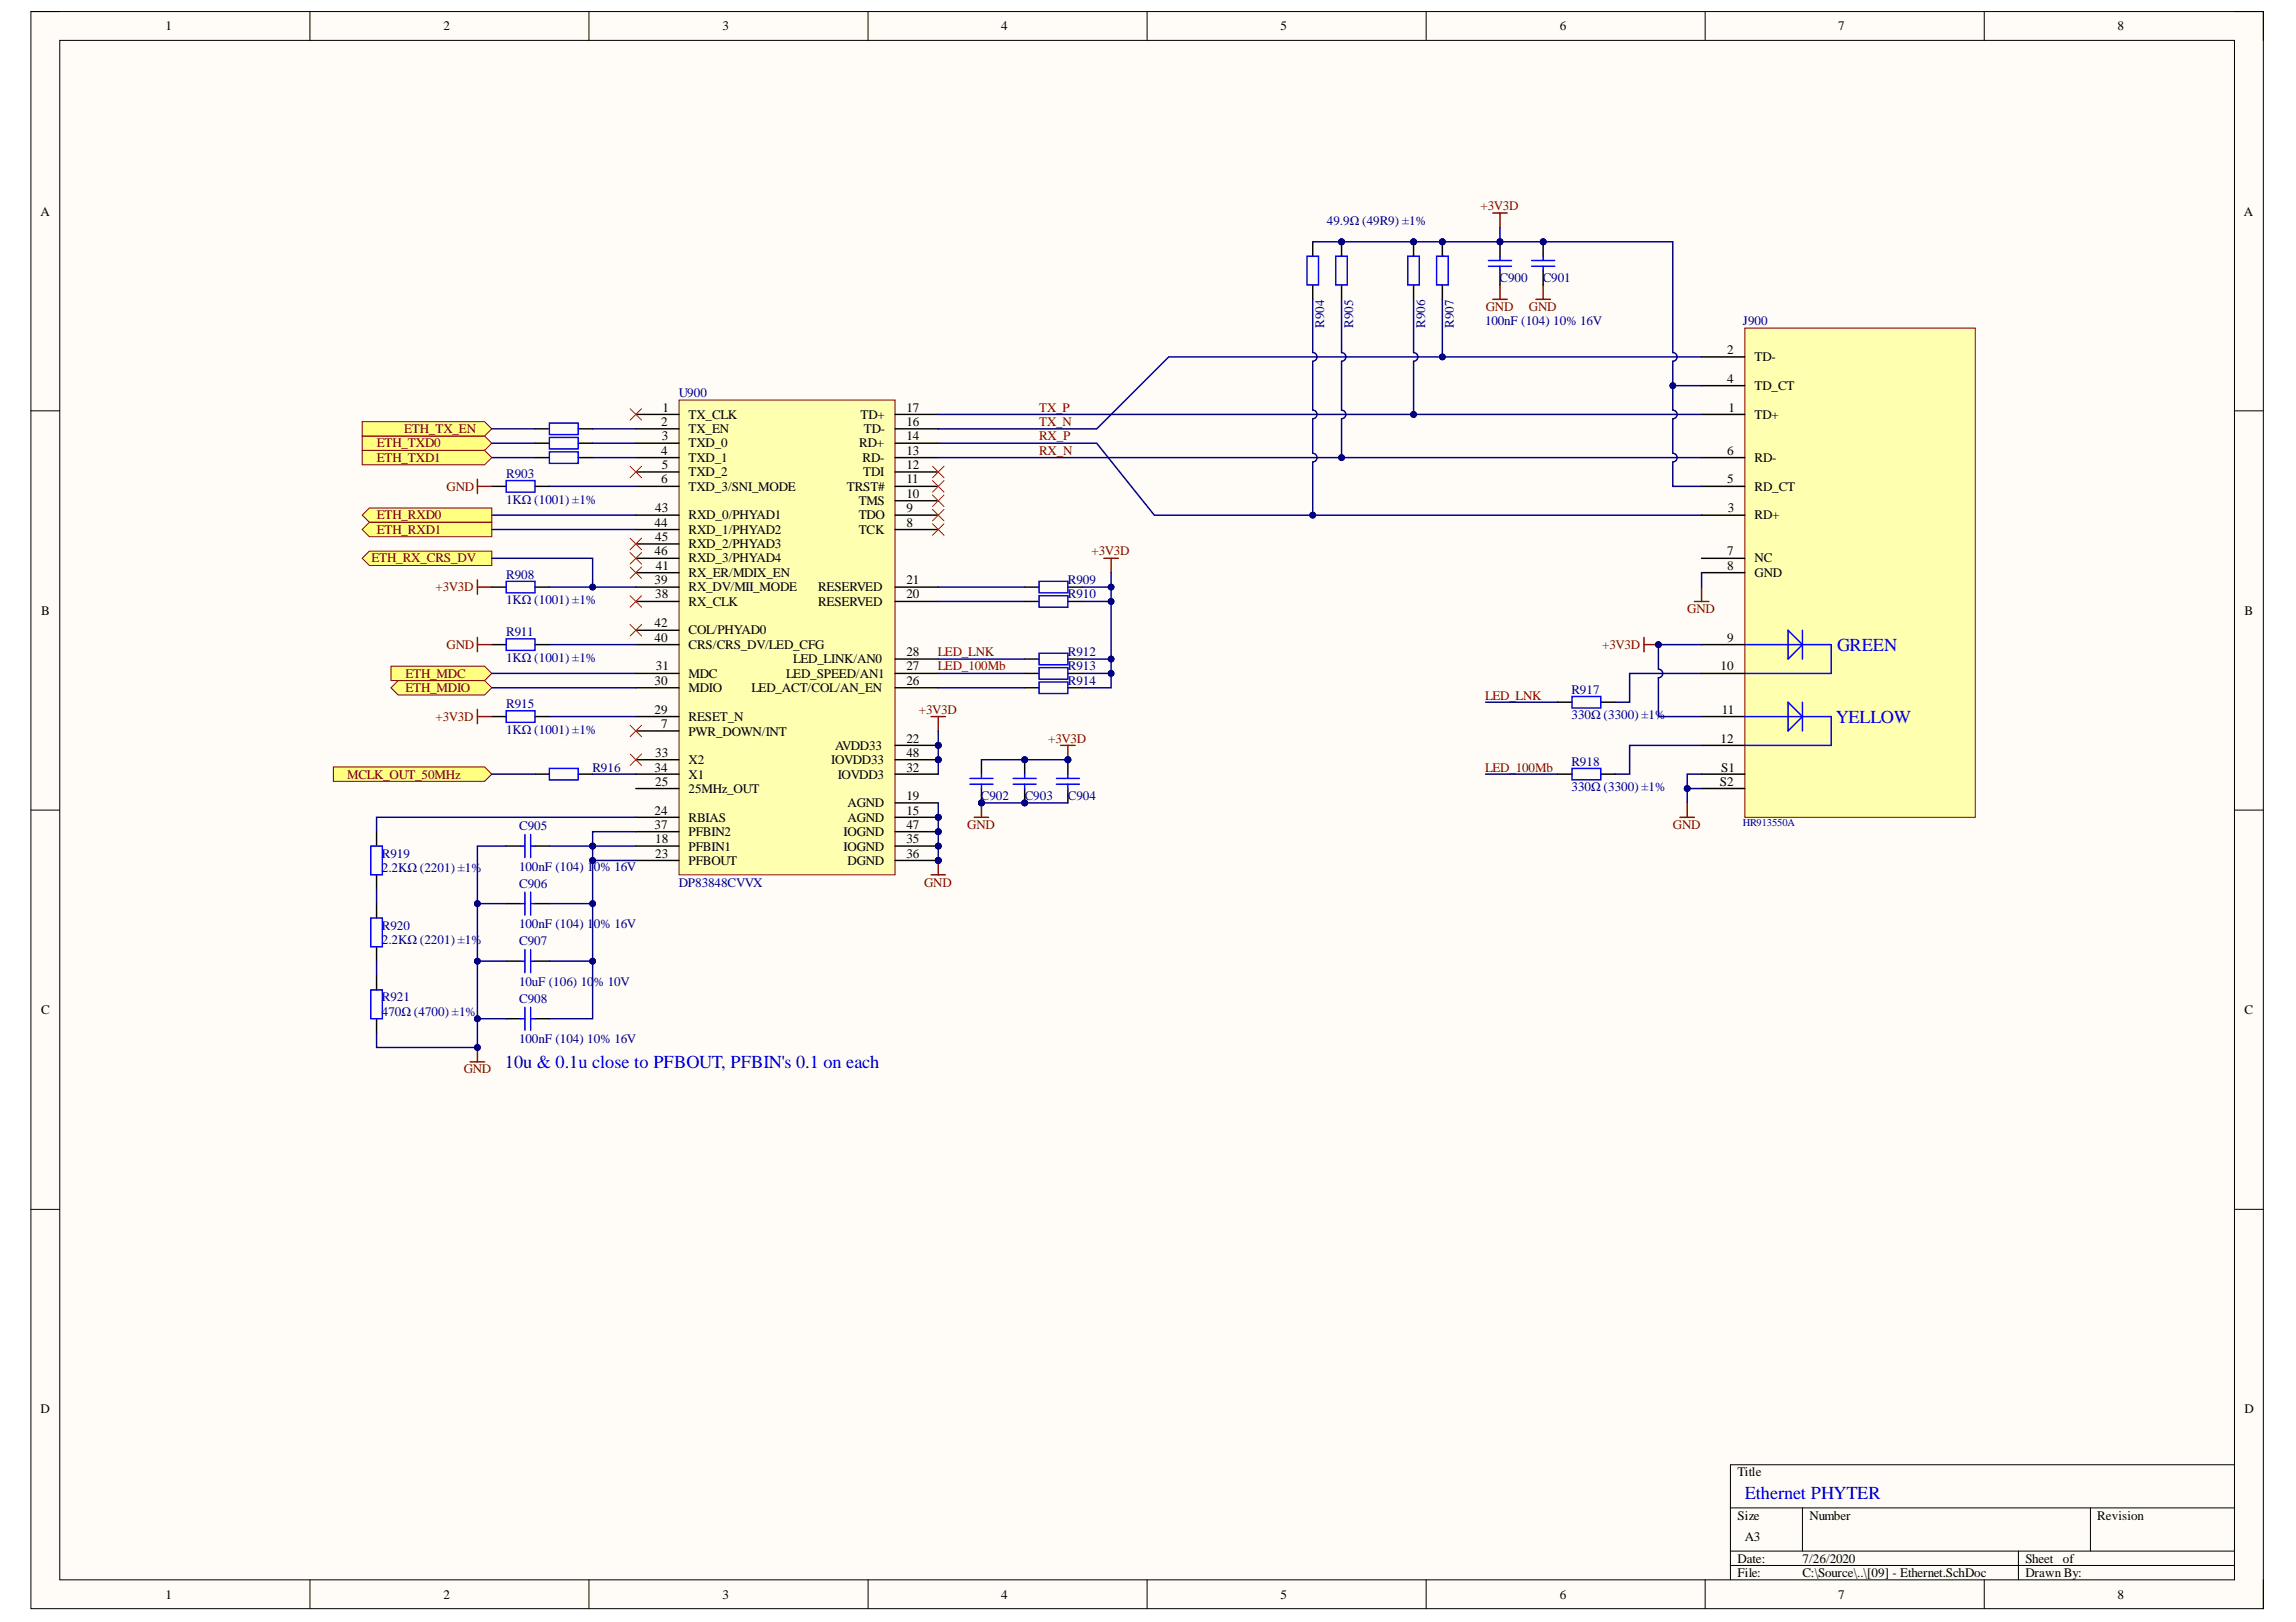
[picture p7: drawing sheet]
<svg xmlns="http://www.w3.org/2000/svg" width="297mm" height="210mm" viewBox="0 0 297 210" stroke-linecap="round" stroke-linejoin="round" font-family="sans-serif">
<defs><g id="words">
<g font-size="2.4" fill="#00f">
<text x="237.7" y="84.2">GREEN</text>
<text x="237.5" y="93.5">YELLOW</text>
<text x="65.3" y="138.2">10u &amp; 0.1u close to PFBOUT, PFBIN's 0.1 on each</text>
<text x="225.7" y="194">Ethernet PHYTER</text>
</g>
<g font-size="1.7">
<text x="21.4" y="3.9">1</text>
<text x="57.4" y="3.9">2</text>
<text x="93.5" y="3.9">3</text>
<text x="129.5" y="3.9">4</text>
<text x="165.7" y="3.9">5</text>
<text x="201.8" y="3.9">6</text>
<text x="237.8" y="3.9">7</text>
<text x="274" y="3.9">8</text>
<text x="5.2" y="27.9">A</text>
<text x="290.3" y="27.9">A</text>
<text x="223.4" y="45.8">2</text>
<text x="227" y="46.7">TD-</text>
<text x="85.7" y="53.3">1</text>
<text x="117.3" y="53.3">17</text>
<text x="223.4" y="49.5">4</text>
<text x="223.6" y="53.3">1</text>
<text x="227" y="50.5">TD_CT</text>
<text x="85.5" y="55.1">2</text>
<text x="85.5" y="58.8">4</text>
<text x="85.6" y="57">3</text>
<text x="89.1" y="54.2">TX_CLK</text>
<text x="89.1" y="56">TX_EN</text>
<text x="89.1" y="57.9">TXD_0</text>
<text x="89.1" y="59.8">TXD_1</text>
<text x="111.2" y="57.9">RD+</text>
<text x="111.3" y="54.2">TD+</text>
<text x="111.6" y="59.8">RD-</text>
<text x="111.8" y="56">TD-</text>
<text x="117.3" y="58.8">13</text>
<text x="117.3" y="57">14</text>
<text x="117.3" y="55.1">16</text>
<text x="223.4" y="58.8">6</text>
<text x="227" y="54.2">TD+</text>
<text x="227" y="59.8">RD-</text>
<text x="85.5" y="62.6">6</text>
<text x="85.6" y="60.7">5</text>
<text x="89.1" y="61.6">TXD_2</text>
<text x="89.1" y="63.5">TXD_3/SNI_MODE</text>
<text x="109.6" y="63.5">TRST#</text>
<text x="111.1" y="65.3">TMS</text>
<text x="111.7" y="61.6">TDI</text>
<text x="117.3" y="64.4">10</text>
<text x="117.3" y="62.6">11</text>
<text x="117.3" y="60.7">12</text>
<text x="223.4" y="62.6">5</text>
<text x="227" y="63.5">RD_CT</text>
<text x="84.7" y="68.1">44</text>
<text x="84.7" y="71.9">46</text>
<text x="84.8" y="66.3">43</text>
<text x="84.8" y="70">45</text>
<text x="89.1" y="67.2">RXD_0/PHYAD1</text>
<text x="89.1" y="69.1">RXD_1/PHYAD2</text>
<text x="89.1" y="70.9">RXD_2/PHYAD3</text>
<text x="111.1" y="69.1">TCK</text>
<text x="111.1" y="67.2">TDO</text>
<text x="117.3" y="68.1">8</text>
<text x="117.3" y="66.3">9</text>
<text x="223.4" y="71.9">7</text>
<text x="223.5" y="66.3">3</text>
<text x="227" y="67.2">RD+</text>
<text x="84.7" y="75.6">39</text>
<text x="84.8" y="77.4">38</text>
<text x="84.9" y="73.7">41</text>
<text x="89.1" y="76.5">RX_DV/MII_MODE</text>
<text x="89.1" y="74.6">RX_ER/MDIX_EN</text>
<text x="89.1" y="72.8">RXD_3/PHYAD4</text>
<text x="105.8" y="76.5">RESERVED</text>
<text x="117.3" y="77.4">20</text>
<text x="117.3" y="75.6">21</text>
<text x="223.4" y="73.7">8</text>
<text x="227" y="72.8">NC</text>
<text x="227" y="74.6">GND</text>
<text x="5.3" y="79.6">B</text>
<text x="84.7" y="83">40</text>
<text x="84.7" y="81.2">42</text>
<text x="89.1" y="78.4">RX_CLK</text>
<text x="89.1" y="83.9">CRS/CRS_DV/LED_CFG</text>
<text x="89.1" y="82.1">COL/PHYAD0</text>
<text x="105.8" y="78.4">RESERVED</text>
<text x="223.4" y="83">9</text>
<text x="290.4" y="79.6">B</text>
<text x="84.7" y="88.7">30</text>
<text x="84.9" y="86.7">31</text>
<text x="89.1" y="89.6">MDIO</text>
<text x="89.1" y="87.8">MDC</text>
<text x="97.2" y="89.6">LED_ACT/COL/AN_EN</text>
<text x="101.7" y="87.8">LED_SPEED/AN1</text>
<text x="102.6" y="85.8">LED_LINK/AN0</text>
<text x="117.3" y="88.7">26</text>
<text x="117.3" y="86.7">27</text>
<text x="117.3" y="84.9">28</text>
<text x="222.6" y="86.7">10</text>
<text x="84.7" y="92.4">29</text>
<text x="85.5" y="94.3">7</text>
<text x="89.1" y="95.2">PWR_DOWN/INT</text>
<text x="89.1" y="93.3">RESET_N</text>
<text x="222.8" y="92.4">11</text>
<text x="84.7" y="99.8">34</text>
<text x="84.8" y="101.7">25</text>
<text x="84.8" y="98">33</text>
<text x="89.1" y="98.9">X2</text>
<text x="89.1" y="100.8">X1</text>
<text x="107.5" y="98.9">IOVDD33</text>
<text x="108" y="97.1">AVDD33</text>
<text x="108.4" y="100.8">IOVDD3</text>
<text x="117.3" y="96.1">22</text>
<text x="117.3" y="99.8">32</text>
<text x="117.3" y="98">48</text>
<text x="222.5" y="101.7">S2</text>
<text x="222.6" y="96.1">12</text>
<text x="222.7" y="99.8">S1</text>
<text x="84.7" y="105.4">24</text>
<text x="84.7" y="107.3">37</text>
<text x="89.1" y="106.4">RBIAS</text>
<text x="89.1" y="102.6">25MHz_OUT</text>
<text x="109.7" y="106.4">AGND</text>
<text x="109.7" y="104.5">AGND</text>
<text x="117.3" y="105.4">15</text>
<text x="117.3" y="103.6">19</text>
<text x="117.3" y="107.3">47</text>
<text x="84.8" y="109.1">18</text>
<text x="84.8" y="111">23</text>
<text x="89.1" y="110.1">PFBIN1</text>
<text x="89.1" y="111.9">PFBOUT</text>
<text x="89.1" y="108.2">PFBIN2</text>
<text x="109.1" y="110.1">IOGND</text>
<text x="109.1" y="108.2">IOGND</text>
<text x="109.7" y="111.9">DGND</text>
<text x="117.3" y="109.1">35</text>
<text x="117.3" y="111">36</text>
<text x="5.3" y="131.2">C</text>
<text x="290.4" y="131.2">C</text>
<text x="5.2" y="182.9">D</text>
<text x="290.4" y="182.9">D</text>
<text x="224.8" y="191.1">Title</text>
<text x="224.8" y="196.6">Size</text>
<text x="234.1" y="196.6">Number</text>
<text x="271.3" y="196.6">Revision</text>
<text x="224.8" y="202.2">Date:</text>
<text x="225.7" y="199.4">A3</text>
<text x="233.2" y="202.2">7/26/2020</text>
<text x="262" y="202.2">Sheet</text>
<text x="266.9" y="202.2">of</text>
<text x="21.4" y="206.9">1</text>
<text x="57.4" y="206.9">2</text>
<text x="93.5" y="206.9">3</text>
<text x="129.5" y="206.9">4</text>
<text x="165.7" y="206.9">5</text>
<text x="201.8" y="206.9">6</text>
<text x="224.8" y="204.1">File:</text>
<text x="233.2" y="204.1">C:\Source\..\[09] - Ethernet.SchDoc</text>
<text x="237.8" y="206.9">7</text>
<text x="262" y="204.1">Drawn By:</text>
<text x="274" y="206.9">8</text>
</g>
<g font-size="1.7" fill="#000080">
<text x="171.7" y="29.1">49.9Ω (49R9) ±1%</text>
<text x="194" y="36.5">C900</text>
<text x="199.6" y="36.5">C901</text>
<text x="171.3" y="42.4" transform="rotate(-90 171.3 42.4)">R904</text>
<text x="175.1" y="42.4" transform="rotate(-90 175.1 42.4)">R905</text>
<text x="184.4" y="42.4" transform="rotate(-90 184.4 42.4)">R906</text>
<text x="188.1" y="42.4" transform="rotate(-90 188.1 42.4)">R907</text>
<text x="192.1" y="42.1">100nF (104) 10% 16V</text>
<text x="225.5" y="42.1">J900</text>
<text x="87.8" y="51.4">U900</text>
<text x="65.5" y="61.8">R903</text>
<text x="65.5" y="65.2">1KΩ (1001) ±1%</text>
<text x="65.5" y="74.9">R908</text>
<text x="138.2" y="75.6">R909</text>
<text x="138.2" y="77.4">R910</text>
<text x="65.5" y="78.2">1KΩ (1001) ±1%</text>
<text x="65.5" y="82.3">R911</text>
<text x="65.5" y="85.6">1KΩ (1001) ±1%</text>
<text x="138.2" y="84.9">R912</text>
<text x="138.2" y="86.7">R913</text>
<text x="138.2" y="88.7">R914</text>
<text x="203.3" y="89.8">R917</text>
<text x="65.5" y="91.6">R915</text>
<text x="65.5" y="94.9">1KΩ (1001) ±1%</text>
<text x="203.3" y="93.1">330Ω (3300) ±1%</text>
<text x="76.7" y="99.8">R916</text>
<text x="203.3" y="99.1">R918</text>
<text x="67.2" y="107.5">C905</text>
<text x="126.9" y="103.6">C902</text>
<text x="132.6" y="103.6">C903</text>
<text x="138.2" y="103.6">C904</text>
<text x="203.3" y="102.4">330Ω (3300) ±1%</text>
<text x="49.4" y="111">R919</text>
<text x="49.4" y="112.9">2.2KΩ (2201) ±1%</text>
<text x="67.2" y="112.7">100nF (104) 10% 16V</text>
<text x="67.2" y="114.9">C906</text>
<text x="87.8" y="114.7">DP83848CVVX</text>
<text x="49.4" y="120.3">R920</text>
<text x="49.4" y="122.2">2.2KΩ (2201) ±1%</text>
<text x="67.2" y="122.3">C907</text>
<text x="67.2" y="120.1">100nF (104) 10% 16V</text>
<text x="49.4" y="129.6">R921</text>
<text x="49.4" y="131.5">470Ω (4700) ±1%</text>
<text x="67.2" y="127.6">10uF (106) 10% 10V</text>
<text x="67.2" y="129.8">C908</text>
<text x="67.2" y="135">100nF (104) 10% 16V</text>
</g>
<g font-size="1.7" fill="#800000">
<text x="191.5" y="27.2">+3V3D</text>
<text x="192.2" y="40.2">GND</text>
<text x="197.8" y="40.2">GND</text>
<text x="134.4" y="53.3">TX_P</text>
<text x="48.7" y="57.9">ETH_TXD0</text>
<text x="48.7" y="59.8">ETH_TXD1</text>
<text x="52.3" y="56">ETH_TX_EN</text>
<text x="134.4" y="55.1">TX_N</text>
<text x="134.4" y="58.8">RX_N</text>
<text x="134.4" y="57">RX_P</text>
<text x="57.8" y="63.5">GND</text>
<text x="48.7" y="67.2">ETH_RXD0</text>
<text x="48.7" y="69.1">ETH_RXD1</text>
<text x="141.2" y="71.9">+3V3D</text>
<text x="48.1" y="72.8">ETH_RX_CRS_DV</text>
<text x="56.3" y="76.5">+3V3D</text>
<text x="57.8" y="83.9">GND</text>
<text x="207.3" y="83.9">+3V3D</text>
<text x="218.3" y="79.3">GND</text>
<text x="52.5" y="87.8">ETH_MDC</text>
<text x="52.5" y="89.6">ETH_MDIO</text>
<text x="121.3" y="84.9">LED_LNK</text>
<text x="121.3" y="86.7">LED_100Mb</text>
<text x="56.3" y="93.3">+3V3D</text>
<text x="118.9" y="92.4">+3V3D</text>
<text x="192.1" y="90.5">LED_LNK</text>
<text x="44.9" y="100.8">MCLK_OUT_50MHz</text>
<text x="135.6" y="96.1">+3V3D</text>
<text x="192.1" y="99.8">LED_100Mb</text>
<text x="125.1" y="107.3">GND</text>
<text x="216.4" y="107.3">GND</text>
<text x="119.5" y="114.7">GND</text>
<text x="60" y="138.9">GND</text>
</g>
<text font-size="1.4" fill="#000080" x="225.5" y="106.9">HR913550A</text>
</g></defs>
<path d="M4 1.5h288.8v206.7h-288.8z" fill-rule="evenodd" fill="#fffcf8"/>
<path d="M4 1.5h288.8v206.7h-288.8z" fill="none" stroke="#000" stroke-width=".13"/>
<path d="M7.7 5.2h281.4v199.2h-281.4z" fill-rule="evenodd" fill="#fffcf8"/>
<g fill="none" stroke="#000" stroke-width=".13">
<path d="M4 1.5h3.7M7.7 5.2h281.4v199.2h-281.4zM40.1 1.5v3.7M76.2 1.5v3.7M112.3 1.5v3.7M148.4 1.5v3.7M184.5 1.5v3.7M220.6 1.5v3.7M256.7 1.5v3.7M289.1 1.5h3.7v3.7M4 53.2h3.7M289.1 53.2h3.7"/>
<path d="M4 104.8h3.7M289.1 104.8h3.7M4 156.5h3.7M289.1 156.5h3.7M223.9 195.1h65.2M233.2 195.1v5.6M270.4 195.1v5.6M289.1 189.6h-65.2v14.8M40.1 204.4v3.8M76.2 204.4v3.8M112.3 204.4v3.8M148.4 204.4v3.8"/>
<path d="M184.5 204.4v3.8M220.6 204.4v3.8M223.9 200.7h65.2M223.9 202.6h65.2M256.7 204.4v3.8M261.1 200.7v3.7M292.8 204.4v3.8"/>
</g>
<path d="M225.7 42.5h29.8v63.3h-29.8z" fill-rule="evenodd" fill="#ffffb0"/>
<path d="M225.7 42.5h29.8v63.3h-29.8z" fill="none" stroke="#800000" stroke-width=".13"/>
<g fill="none" stroke="#000" stroke-width=".19">
<path d="M220.1 53.6h5.6M220.1 46.2h5.6M220.1 49.9h5.6M220.1 59.2h5.6M220.1 66.7h5.6M220.1 62.9h5.6M220.1 72.3h5.6M220.1 74.1h5.6M201.5 90.9h1.9M207.1 90.9h1.9M220.1 83.4h5.6M220.1 87.2h5.6"/>
<path d="M220.1 92.7h5.6M220.1 96.5h5.6M201.5 100.2h1.9M207.1 100.2h1.9M220.1 100.2h5.6M220.1 102h5.6"/>
</g>
<path d="M203.4 99.4h3.7v1.5h-3.7zM203.4 90.1h3.7v1.5h-3.7zM225.7 83.4h11.2v3.8h-11.2M225.7 92.7h11.2v3.8h-11.2M231.3 81.6l1.9 1.8-1.9 1.9zM231.3 90.9l1.9 1.8-1.9 1.9zM233.2 81.6v3.7M233.2 90.9v3.7" fill="none" stroke="#00f" stroke-width=".19"/>
<path d="M198.7 38.7h1.9M199.6 36.9v1.8M212.7 82.5v1.9M212.7 83.4h1.9" fill="none" stroke="#800000" stroke-width=".19"/>
<circle cx="214.6" cy="83.4" r=".37" fill="#000080"/>
<circle cx="214.6" cy="83.4" r=".37" fill="none" stroke="#000080" stroke-width=".13"/>
<path d="M219.2 77.8h1.9M220.1 76v1.8M217.3 105.8h1.9M218.3 103.9v1.9" fill="none" stroke="#800000" stroke-width=".19"/>
<circle cx="199.6" cy="31.3" r=".37" fill="#000080"/>
<circle cx="199.6" cy="31.3" r=".37" fill="none" stroke="#000080" stroke-width=".13"/>
<path d="M199.6 31.3v1.8M199.6 35v1.9" fill="none" stroke="#000" stroke-width=".19"/>
<circle cx="199.6" cy="31.3" r=".37" fill="#000080"/>
<circle cx="199.6" cy="31.3" r=".37" fill="none" stroke="#000080" stroke-width=".13"/>
<path d="M198.2 33.7h2.9M198.2 34.5h2.9M199.6 33.1v.6M199.6 34.5v.5" fill="none" stroke="#00f" stroke-width=".19"/>
<path d="M193.1 38.7h1.9M193.1 27.6h1.9M194.1 27.6v1.8M194.1 36.9v1.8" fill="none" stroke="#800000" stroke-width=".19"/>
<circle cx="194.1" cy="31.3" r=".37" fill="#000080"/>
<circle cx="194.1" cy="31.3" r=".37" fill="none" stroke="#000080" stroke-width=".13"/>
<path d="M194.1 31.3v1.8M194.1 35v1.9" fill="none" stroke="#000" stroke-width=".19"/>
<circle cx="194.1" cy="31.3" r=".37" fill="#000080"/>
<circle cx="194.1" cy="31.3" r=".37" fill="none" stroke="#000080" stroke-width=".13"/>
<path d="M192.6 33.7h2.9M192.6 34.5h2.9M194.1 33.1v.6M194.1 34.5v.5" fill="none" stroke="#00f" stroke-width=".19"/>
<circle cx="186.6" cy="31.3" r=".37" fill="#000080"/>
<circle cx="186.6" cy="31.3" r=".37" fill="none" stroke="#000080" stroke-width=".13"/>
<path d="M186.6 31.3v1.8" fill="none" stroke="#000" stroke-width=".19"/>
<circle cx="186.6" cy="31.3" r=".37" fill="#000080"/>
<circle cx="186.6" cy="31.3" r=".37" fill="none" stroke="#000080" stroke-width=".13"/>
<path d="M186.6 36.9v1.8" fill="none" stroke="#000" stroke-width=".19"/>
<path d="M185.9 33.1h1.5v3.8h-1.5z" fill="none" stroke="#00f" stroke-width=".19"/>
<circle cx="182.9" cy="31.3" r=".37" fill="#000080"/>
<circle cx="182.9" cy="31.3" r=".37" fill="none" stroke="#000080" stroke-width=".13"/>
<path d="M182.9 31.3v1.8" fill="none" stroke="#000" stroke-width=".19"/>
<circle cx="182.9" cy="31.3" r=".37" fill="#000080"/>
<circle cx="182.9" cy="31.3" r=".37" fill="none" stroke="#000080" stroke-width=".13"/>
<path d="M182.9 36.9v1.8" fill="none" stroke="#000" stroke-width=".19"/>
<path d="M182.1 33.1h1.5v3.8h-1.5z" fill="none" stroke="#00f" stroke-width=".19"/>
<circle cx="173.6" cy="31.3" r=".37" fill="#000080"/>
<circle cx="173.6" cy="31.3" r=".37" fill="none" stroke="#000080" stroke-width=".13"/>
<path d="M173.6 31.3v1.8" fill="none" stroke="#000" stroke-width=".19"/>
<circle cx="173.6" cy="31.3" r=".37" fill="#000080"/>
<circle cx="173.6" cy="31.3" r=".37" fill="none" stroke="#000080" stroke-width=".13"/>
<path d="M169.8 31.3v1.9M169.8 36.9v1.8M173.6 36.9v1.8" fill="none" stroke="#000" stroke-width=".19"/>
<path d="M169.1 33.2h1.5v3.7h-1.5zM172.8 33.1h1.5v3.8h-1.5z" fill="none" stroke="#00f" stroke-width=".19"/>
<circle cx="121.4" cy="105.8" r=".37" fill="#000080"/>
<circle cx="121.4" cy="105.8" r=".37" fill="none" stroke="#000080" stroke-width=".13"/>
<circle cx="121.4" cy="96.5" r=".37" fill="#000080"/>
<circle cx="121.4" cy="96.5" r=".37" fill="none" stroke="#000080" stroke-width=".13"/>
<circle cx="121.4" cy="109.5" r=".37" fill="#000080"/>
<circle cx="121.4" cy="109.5" r=".37" fill="none" stroke="#000080" stroke-width=".13"/>
<circle cx="121.4" cy="111.4" r=".37" fill="#000080"/>
<circle cx="121.4" cy="111.4" r=".37" fill="none" stroke="#000080" stroke-width=".13"/>
<circle cx="121.4" cy="107.6" r=".37" fill="#000080"/>
<circle cx="121.4" cy="107.6" r=".37" fill="none" stroke="#000080" stroke-width=".13"/>
<circle cx="121.4" cy="98.3" r=".37" fill="#000080"/>
<circle cx="121.4" cy="98.3" r=".37" fill="none" stroke="#000080" stroke-width=".13"/>
<path d="M87.8 51.8h28v61.4h-28z" fill-rule="evenodd" fill="#ffffb0"/>
<path d="M87.8 51.8h28v61.4h-28z" fill="none" stroke="#800000" stroke-width=".13"/>
<g fill="none" stroke="#000" stroke-width=".19">
<path d="M82.3 53.6h5.5M82.3 55.5h5.5M82.3 57.4h5.5M82.3 59.2h5.5M115.8 57.4h5.6M115.8 59.2h5.6M82.3 61.1h5.5M82.3 62.9h5.5M115.8 61.1h5.6M115.8 62.9h5.6M115.8 68.5h5.6M115.8 66.7h5.6"/>
<path d="M115.8 64.8h5.6M82.3 94.6h5.5M115.8 105.8h5.6"/>
</g>
<circle cx="121.4" cy="105.8" r=".37" fill="#000080"/>
<circle cx="121.4" cy="105.8" r=".37" fill="none" stroke="#000080" stroke-width=".13"/>
<path d="M115.8 55.5h5.6M115.8 53.6h5.6M115.8 77.8h5.6M115.8 76h5.6M115.8 96.5h5.6M82.3 109.5h5.5M115.8 103.9h5.6" fill="none" stroke="#000" stroke-width=".19"/>
<circle cx="121.4" cy="96.5" r=".37" fill="#000080"/>
<circle cx="121.4" cy="96.5" r=".37" fill="none" stroke="#000080" stroke-width=".13"/>
<g fill="none" stroke="#000" stroke-width=".19">
<path d="M82.3 89h5.5M82.3 87.1h5.5M82.3 92.7h5.5M82.3 98.3h5.5M115.8 89h5.6M115.8 87.1h5.6M115.8 85.3h5.6M82.3 111.4h5.5M82.3 105.8h5.5M82.3 102h5.5M82.3 100.2h5.5M115.8 100.2h5.6"/>
<path d="M115.8 109.5h5.6"/>
</g>
<circle cx="121.4" cy="109.5" r=".37" fill="#000080"/>
<circle cx="121.4" cy="109.5" r=".37" fill="none" stroke="#000080" stroke-width=".13"/>
<path d="M115.8 111.4h5.6" fill="none" stroke="#000" stroke-width=".19"/>
<circle cx="121.4" cy="111.4" r=".37" fill="#000080"/>
<circle cx="121.4" cy="111.4" r=".37" fill="none" stroke="#000080" stroke-width=".13"/>
<path d="M82.3 77.8h5.5M82.3 76h5.5M82.3 74.1h5.5M82.3 66.7h5.5M82.3 68.5h5.5M82.3 70.4h5.5M82.3 72.3h5.5M82.3 83.4h5.5M82.3 81.6h5.5M82.3 107.6h5.5M115.8 107.6h5.6" fill="none" stroke="#000" stroke-width=".19"/>
<circle cx="121.4" cy="107.6" r=".37" fill="#000080"/>
<circle cx="121.4" cy="107.6" r=".37" fill="none" stroke="#000080" stroke-width=".13"/>
<path d="M115.8 98.3h5.6" fill="none" stroke="#000" stroke-width=".19"/>
<circle cx="121.4" cy="98.3" r=".37" fill="#000080"/>
<circle cx="121.4" cy="98.3" r=".37" fill="none" stroke="#000080" stroke-width=".13"/>
<path d="M81.5 97.6l1.5 1.5M83 97.6l-1.5 1.5" fill="none" stroke="#f00" stroke-width=".13"/>
<path d="M65.5 116.9h1.9M65.5 109.5h1.9M69.2 116.9h1.9M69.2 109.5h1.9M65.5 124.4h1.9M65.5 131.8h1.9M69.2 124.4h1.9M69.2 131.8h1.9" fill="none" stroke="#000" stroke-width=".19"/>
<g fill="none" stroke="#00f" stroke-width=".19">
<path d="M67.4 116.9h.5M67.4 109.5h.5M67.9 108v3M67.9 115.4v3M68.7 108v3M68.7 115.4v3M68.7 116.9h.5M68.7 109.5h.5M67.4 124.4h.5M67.4 131.8h.5M67.9 122.9v3M67.9 130.3v3"/>
<path d="M68.7 122.9v3M68.7 130.3v3M68.7 124.4h.5M68.7 131.8h.5"/>
</g>
<path d="M60.8 137.4h1.9M61.8 135.6v1.8" fill="none" stroke="#800000" stroke-width=".19"/>
<circle cx="61.8" cy="135.6" r=".37" fill="#000080"/>
<circle cx="61.8" cy="135.6" r=".37" fill="none" stroke="#000080" stroke-width=".13"/>
<path d="M81.5 93.9l1.5 1.4M83 93.9l-1.5 1.4" fill="none" stroke="#f00" stroke-width=".13"/>
<path d="M63.6 92.7h1.9M69.2 92.7h1.9" fill="none" stroke="#000" stroke-width=".19"/>
<path d="M65.5 92h3.7v1.5h-3.7z" fill="none" stroke="#00f" stroke-width=".19"/>
<path d="M61.8 91.8v1.9M61.8 92.7h1.8" fill="none" stroke="#800000" stroke-width=".19"/>
<path d="M50.6 86.2h12.1l.9 .9-.9 1h-12.1z" fill-rule="evenodd" fill="#ffff80"/>
<path d="M50.6 86.2h12.1l.9 .9-.9 1h-12.1z" fill="none" stroke="#800000" stroke-width=".13"/>
<path d="M50.6 89l.9-.9h11.2l.9 .9-.9 .9h-11.2z" fill-rule="evenodd" fill="#ffff80"/>
<path d="M50.6 89l.9-.9h11.2l.9 .9-.9 .9h-11.2z" fill="none" stroke="#800000" stroke-width=".13"/>
<path d="M81.5 77.1l1.5 1.5M83 77.1l-1.5 1.5" fill="none" stroke="#f00" stroke-width=".13"/>
<path d="M46.9 56.4h15.8l.9 1-.9 .9h-15.8z" fill-rule="evenodd" fill="#ffff80"/>
<path d="M46.9 56.4h15.8l.9 1-.9 .9h-15.8z" fill="none" stroke="#800000" stroke-width=".13"/>
<path d="M46.9 58.3h15.8l.9 .9-.9 .9h-15.8z" fill-rule="evenodd" fill="#ffff80"/>
<path d="M46.9 58.3h15.8l.9 .9-.9 .9h-15.8z" fill="none" stroke="#800000" stroke-width=".13"/>
<path d="M46.9 66.7l.9-1h15.8v1.9h-15.8z" fill-rule="evenodd" fill="#ffff80"/>
<path d="M46.9 66.7l.9-1h15.8v1.9h-15.8z" fill="none" stroke="#800000" stroke-width=".13"/>
<path d="M46.9 68.5l.9-.9h15.8v1.9h-15.8z" fill-rule="evenodd" fill="#ffff80"/>
<path d="M46.9 68.5l.9-.9h15.8v1.9h-15.8z" fill="none" stroke="#800000" stroke-width=".13"/>
<path d="M46.9 54.6h15.8l.9 .9-.9 .9h-15.8z" fill-rule="evenodd" fill="#ffff80"/>
<path d="M46.9 54.6h15.8l.9 .9-.9 .9h-15.8z" fill="none" stroke="#800000" stroke-width=".13"/>
<path d="M81.5 60.3l1.5 1.5M81.5 69.6l1.5 1.5M81.5 71.5l1.5 1.5M81.5 73.4l1.5 1.5M83 60.3l-1.5 1.5M83 69.6l-1.5 1.5M83 71.5l-1.5 1.5M83 73.4l-1.5 1.5" fill="none" stroke="#f00" stroke-width=".13"/>
<path d="M46.9 72.3l.9-1h15.8v1.9h-15.8z" fill-rule="evenodd" fill="#ffff80"/>
<path d="M46.9 72.3l.9-1h15.8v1.9h-15.8z" fill="none" stroke="#800000" stroke-width=".13"/>
<path d="M61.8 62v1.9M61.8 75v1.9M61.8 76h1.8M61.8 62.9h1.8M142.8 72.3h1.9M143.7 72.3v1.8M61.8 82.5v1.9M61.8 83.4h1.8M120.5 92.7h1.8M121.4 92.7v1.9M120.5 113.2h1.8M121.4 111.4v1.8" fill="none" stroke="#800000" stroke-width=".19"/>
<g fill="none" stroke="#000" stroke-width=".19">
<path d="M69.2 57.4h1.9M69.2 59.2h1.9M69.2 55.5h1.9M74.8 57.4h1.9M74.8 59.2h1.9M74.8 55.5h1.9M63.6 76h1.9M63.6 62.9h1.9M69.2 76h1.9M69.2 62.9h1.9M63.6 83.4h1.9M69.2 83.4h1.9"/>
<path d="M132.6 85.3h1.8M132.6 87.1h1.8M132.6 89h1.8M138.2 85.3h1.8M138.2 87.1h1.8M138.2 89h1.8M69.2 100.2h1.9M74.8 100.2h1.9"/>
</g>
<path d="M71.1 56.6h3.7v1.5h-3.7zM71.1 58.5h3.7v1.5h-3.7zM71.1 54.7h3.7v1.5h-3.7zM65.5 75.2h3.7v1.5h-3.7zM65.5 62.2h3.7v1.5h-3.7zM65.5 82.7h3.7v1.5h-3.7zM71.1 99.4h3.7v1.5h-3.7zM134.4 84.5h3.8v1.5h-3.8zM134.4 86.4h3.8v1.5h-3.8zM134.4 88.3h3.8v1.5h-3.8z" fill="none" stroke="#00f" stroke-width=".19"/>
<path d="M81.5 52.9l1.5 1.5M83 52.9l-1.5 1.5M81.5 80.8l1.5 1.5M83 80.8l-1.5 1.5" fill="none" stroke="#f00" stroke-width=".13"/>
<circle cx="121.4" cy="111.4" r=".37" fill="#000080"/>
<circle cx="121.4" cy="111.4" r=".37" fill="none" stroke="#000080" stroke-width=".13"/>
<path d="M137.2 96.5h1.9M138.2 96.5v1.8" fill="none" stroke="#800000" stroke-width=".19"/>
<circle cx="138.2" cy="98.3" r=".37" fill="#000080"/>
<circle cx="138.2" cy="98.3" r=".37" fill="none" stroke="#000080" stroke-width=".13"/>
<path d="M126 105.8h1.9M127 103.9v1.9" fill="none" stroke="#800000" stroke-width=".19"/>
<circle cx="127" cy="103.9" r=".37" fill="#000080"/>
<circle cx="127" cy="103.9" r=".37" fill="none" stroke="#000080" stroke-width=".13"/>
<circle cx="127" cy="103.9" r=".37" fill="#000080"/>
<circle cx="127" cy="103.9" r=".37" fill="none" stroke="#000080" stroke-width=".13"/>
<path d="M127 102v1.9" fill="none" stroke="#000" stroke-width=".19"/>
<circle cx="127" cy="103.9" r=".37" fill="#000080"/>
<circle cx="127" cy="103.9" r=".37" fill="none" stroke="#000080" stroke-width=".13"/>
<path d="M127 98.3v1.9" fill="none" stroke="#000" stroke-width=".19"/>
<path d="M125.5 100.7h3M125.5 101.5h3M127 100.2v.5M127 101.5v.5" fill="none" stroke="#00f" stroke-width=".19"/>
<circle cx="132.6" cy="103.9" r=".37" fill="#000080"/>
<circle cx="132.6" cy="103.9" r=".37" fill="none" stroke="#000080" stroke-width=".13"/>
<circle cx="132.6" cy="98.3" r=".37" fill="#000080"/>
<circle cx="132.6" cy="98.3" r=".37" fill="none" stroke="#000080" stroke-width=".13"/>
<path d="M132.6 102v1.9" fill="none" stroke="#000" stroke-width=".19"/>
<circle cx="132.6" cy="103.9" r=".37" fill="#000080"/>
<circle cx="132.6" cy="103.9" r=".37" fill="none" stroke="#000080" stroke-width=".13"/>
<path d="M132.6 98.3v1.9" fill="none" stroke="#000" stroke-width=".19"/>
<circle cx="132.6" cy="98.3" r=".37" fill="#000080"/>
<circle cx="132.6" cy="98.3" r=".37" fill="none" stroke="#000080" stroke-width=".13"/>
<path d="M131.1 100.7h3M131.1 101.5h3M132.6 100.2v.5M132.6 101.5v.5" fill="none" stroke="#00f" stroke-width=".19"/>
<circle cx="138.2" cy="98.3" r=".37" fill="#000080"/>
<circle cx="138.2" cy="98.3" r=".37" fill="none" stroke="#000080" stroke-width=".13"/>
<path d="M138.2 98.3v1.9M138.2 102v1.9" fill="none" stroke="#000" stroke-width=".19"/>
<circle cx="138.2" cy="98.3" r=".37" fill="#000080"/>
<circle cx="138.2" cy="98.3" r=".37" fill="none" stroke="#000080" stroke-width=".13"/>
<path d="M134.4 75.2h3.8v1.5h-3.8zM134.4 77.1h3.8v1.5h-3.8zM136.7 100.7h2.9M136.7 101.5h2.9M138.2 100.2v.5M138.2 101.5v.5" fill="none" stroke="#00f" stroke-width=".19"/>
<path d="M120.6 67.8l1.5 1.5M120.6 65.9l1.5 1.5M120.6 64.1l1.5 1.5M120.6 62.2l1.5 1.5M120.6 60.3l1.5 1.5M122.1 67.8l-1.5 1.5M122.1 65.9l-1.5 1.5M122.1 64.1l-1.5 1.5M122.1 62.2l-1.5 1.5M122.1 60.3l-1.5 1.5" fill="none" stroke="#f00" stroke-width=".13"/>
<path d="M132.6 76h1.8M132.6 77.8h1.8M138.2 76h1.8M138.2 77.8h1.8" fill="none" stroke="#000" stroke-width=".19"/>
<path d="M43.1 99.2h19.6l.9 1-.9 .9h-19.6z" fill-rule="evenodd" fill="#ffff80"/>
<path d="M43.1 99.2h19.6l.9 1-.9 .9h-19.6z" fill="none" stroke="#800000" stroke-width=".13"/>
<path d="M48.7 107.6v1.9M48.7 113.2v1.9M48.7 116.9v1.9M48.7 122.5v1.9M48.7 126.2v1.9M48.7 131.8v1.9" fill="none" stroke="#000" stroke-width=".19"/>
<path d="M48 109.5h1.5v3.7h-1.5zM48 118.8h1.5v3.7h-1.5zM48 128.1h1.5v3.7h-1.5z" fill="none" stroke="#00f" stroke-width=".19"/>
<path d="M82.3 105.8h-33.6v1.8M65.5 131.8h-3.7v3.8h-13.1v-1.9" fill="none" stroke="#000080" stroke-width=".19"/>
<circle cx="61.8" cy="131.8" r=".37" fill="#000080"/>
<circle cx="61.8" cy="131.8" r=".37" fill="none" stroke="#000080" stroke-width=".13"/>
<circle cx="61.8" cy="135.6" r=".37" fill="#000080"/>
<circle cx="61.8" cy="135.6" r=".37" fill="none" stroke="#000080" stroke-width=".13"/>
<path d="M65.5 124.4h-3.7v7.4" fill="none" stroke="#000080" stroke-width=".19"/>
<circle cx="61.8" cy="131.8" r=".37" fill="#000080"/>
<circle cx="61.8" cy="131.8" r=".37" fill="none" stroke="#000080" stroke-width=".13"/>
<circle cx="61.8" cy="124.4" r=".37" fill="#000080"/>
<circle cx="61.8" cy="124.4" r=".37" fill="none" stroke="#000080" stroke-width=".13"/>
<path d="M65.5 116.9h-3.7v7.5" fill="none" stroke="#000080" stroke-width=".19"/>
<circle cx="61.8" cy="124.4" r=".37" fill="#000080"/>
<circle cx="61.8" cy="124.4" r=".37" fill="none" stroke="#000080" stroke-width=".13"/>
<circle cx="61.8" cy="116.9" r=".37" fill="#000080"/>
<circle cx="61.8" cy="116.9" r=".37" fill="none" stroke="#000080" stroke-width=".13"/>
<path d="M65.5 109.5h-3.7v7.4" fill="none" stroke="#000080" stroke-width=".19"/>
<circle cx="61.8" cy="116.9" r=".37" fill="#000080"/>
<circle cx="61.8" cy="116.9" r=".37" fill="none" stroke="#000080" stroke-width=".13"/>
<path d="M63.6 72.3h13.1v3.7M63.6 89h18.7M63.6 87.1h18.7M63.6 100.2h5.6" fill="none" stroke="#000080" stroke-width=".19"/>
<circle cx="76.7" cy="76" r=".37" fill="#000080"/>
<circle cx="76.7" cy="76" r=".37" fill="none" stroke="#000080" stroke-width=".13"/>
<path d="M63.6 59.2h5.6M63.6 57.4h5.6M63.6 55.5h5.6M63.6 68.5h18.7M63.6 66.7h18.7M82.3 111.4h-5.6v20.4h-5.6" fill="none" stroke="#000080" stroke-width=".19"/>
<circle cx="76.7" cy="124.4" r=".37" fill="#000080"/>
<circle cx="76.7" cy="124.4" r=".37" fill="none" stroke="#000080" stroke-width=".13"/>
<circle cx="76.7" cy="116.9" r=".37" fill="#000080"/>
<circle cx="76.7" cy="116.9" r=".37" fill="none" stroke="#000080" stroke-width=".13"/>
<circle cx="76.7" cy="111.4" r=".37" fill="#000080"/>
<circle cx="76.7" cy="111.4" r=".37" fill="none" stroke="#000080" stroke-width=".13"/>
<path d="M71.1 124.4h5.6" fill="none" stroke="#000080" stroke-width=".19"/>
<circle cx="76.7" cy="124.4" r=".37" fill="#000080"/>
<circle cx="76.7" cy="124.4" r=".37" fill="none" stroke="#000080" stroke-width=".13"/>
<path d="M71.1 116.9h5.6" fill="none" stroke="#000080" stroke-width=".19"/>
<circle cx="76.7" cy="116.9" r=".37" fill="#000080"/>
<circle cx="76.7" cy="116.9" r=".37" fill="none" stroke="#000080" stroke-width=".13"/>
<path d="M71.1 109.5h5.6" fill="none" stroke="#000080" stroke-width=".19"/>
<circle cx="76.7" cy="109.5" r=".37" fill="#000080"/>
<circle cx="76.7" cy="109.5" r=".37" fill="none" stroke="#000080" stroke-width=".13"/>
<path d="M71.1 76h11.2M71.1 92.7h11.2M71.1 83.4h11.2" fill="none" stroke="#000080" stroke-width=".19"/>
<circle cx="76.7" cy="76" r=".37" fill="#000080"/>
<circle cx="76.7" cy="76" r=".37" fill="none" stroke="#000080" stroke-width=".13"/>
<path d="M71.1 62.9h11.2M76.7 109.5h5.6" fill="none" stroke="#000080" stroke-width=".19"/>
<circle cx="76.7" cy="109.5" r=".37" fill="#000080"/>
<circle cx="76.7" cy="109.5" r=".37" fill="none" stroke="#000080" stroke-width=".13"/>
<path d="M82.3 107.6h-5.6v3.8" fill="none" stroke="#000080" stroke-width=".19"/>
<circle cx="76.7" cy="111.4" r=".37" fill="#000080"/>
<circle cx="76.7" cy="111.4" r=".37" fill="none" stroke="#000080" stroke-width=".13"/>
<circle cx="76.7" cy="109.5" r=".37" fill="#000080"/>
<circle cx="76.7" cy="109.5" r=".37" fill="none" stroke="#000080" stroke-width=".13"/>
<path d="M76.7 59.2h5.6M76.7 57.4h5.6M76.7 55.5h5.6M121.4 59.2h98.7M121.4 77.8h11.2M121.4 76h11.2M121.4 89h11.2M121.4 87.1h11.2M121.4 85.3h11.2M76.7 100.2h5.6" fill="none" stroke="#000080" stroke-width=".19"/>
<circle cx="173.6" cy="59.2" r=".37" fill="#000080"/>
<circle cx="173.6" cy="59.2" r=".37" fill="none" stroke="#000080" stroke-width=".13"/>
<path d="M121.4 57.4h20.5l7.4 9.3h70.8" fill="none" stroke="#000080" stroke-width=".19"/>
<circle cx="169.8" cy="66.7" r=".37" fill="#000080"/>
<circle cx="169.8" cy="66.7" r=".37" fill="none" stroke="#000080" stroke-width=".13"/>
<path d="M220.1 46.2h-68.9l-9.3 9.3h-20.5" fill="none" stroke="#000080" stroke-width=".19"/>
<circle cx="186.6" cy="46.2" r=".37" fill="#000080"/>
<circle cx="186.6" cy="46.2" r=".37" fill="none" stroke="#000080" stroke-width=".13"/>
<path d="M121.4 53.6h98.7" fill="none" stroke="#000080" stroke-width=".19"/>
<circle cx="182.9" cy="53.6" r=".37" fill="#000080"/>
<circle cx="182.9" cy="53.6" r=".37" fill="none" stroke="#000080" stroke-width=".13"/>
<path d="M127 103.9h11.2" fill="none" stroke="#000080" stroke-width=".19"/>
<circle cx="127" cy="103.9" r=".37" fill="#000080"/>
<circle cx="127" cy="103.9" r=".37" fill="none" stroke="#000080" stroke-width=".13"/>
<circle cx="132.6" cy="103.9" r=".37" fill="#000080"/>
<circle cx="132.6" cy="103.9" r=".37" fill="none" stroke="#000080" stroke-width=".13"/>
<path d="M127 98.3h11.2" fill="none" stroke="#000080" stroke-width=".19"/>
<circle cx="138.2" cy="98.3" r=".37" fill="#000080"/>
<circle cx="138.2" cy="98.3" r=".37" fill="none" stroke="#000080" stroke-width=".13"/>
<circle cx="132.6" cy="98.3" r=".37" fill="#000080"/>
<circle cx="132.6" cy="98.3" r=".37" fill="none" stroke="#000080" stroke-width=".13"/>
<path d="M143.7 87.1v1.9h-3.7" fill="none" stroke="#000080" stroke-width=".19"/>
<circle cx="143.7" cy="87.1" r=".37" fill="#000080"/>
<circle cx="143.7" cy="87.1" r=".37" fill="none" stroke="#000080" stroke-width=".13"/>
<path d="M143.7 85.3v1.8h-3.7" fill="none" stroke="#000080" stroke-width=".19"/>
<circle cx="143.7" cy="87.1" r=".37" fill="#000080"/>
<circle cx="143.7" cy="87.1" r=".37" fill="none" stroke="#000080" stroke-width=".13"/>
<circle cx="143.7" cy="85.3" r=".37" fill="#000080"/>
<circle cx="143.7" cy="85.3" r=".37" fill="none" stroke="#000080" stroke-width=".13"/>
<path d="M143.7 76v9.3h-3.7" fill="none" stroke="#000080" stroke-width=".19"/>
<circle cx="143.7" cy="85.3" r=".37" fill="#000080"/>
<circle cx="143.7" cy="85.3" r=".37" fill="none" stroke="#000080" stroke-width=".13"/>
<circle cx="143.7" cy="77.8" r=".37" fill="#000080"/>
<circle cx="143.7" cy="77.8" r=".37" fill="none" stroke="#000080" stroke-width=".13"/>
<circle cx="143.7" cy="76" r=".37" fill="#000080"/>
<circle cx="143.7" cy="76" r=".37" fill="none" stroke="#000080" stroke-width=".13"/>
<path d="M140 77.8h3.7" fill="none" stroke="#000080" stroke-width=".19"/>
<circle cx="143.7" cy="77.8" r=".37" fill="#000080"/>
<circle cx="143.7" cy="77.8" r=".37" fill="none" stroke="#000080" stroke-width=".13"/>
<path d="M143.7 74.1v1.9h-3.7" fill="none" stroke="#000080" stroke-width=".19"/>
<circle cx="143.7" cy="76" r=".37" fill="#000080"/>
<circle cx="143.7" cy="76" r=".37" fill="none" stroke="#000080" stroke-width=".13"/>
<path d="M169.8 31.3h24.3" fill="none" stroke="#000080" stroke-width=".19"/>
<circle cx="173.6" cy="31.3" r=".37" fill="#000080"/>
<circle cx="173.6" cy="31.3" r=".37" fill="none" stroke="#000080" stroke-width=".13"/>
<circle cx="182.9" cy="31.3" r=".37" fill="#000080"/>
<circle cx="182.9" cy="31.3" r=".37" fill="none" stroke="#000080" stroke-width=".13"/>
<circle cx="186.6" cy="31.3" r=".37" fill="#000080"/>
<circle cx="186.6" cy="31.3" r=".37" fill="none" stroke="#000080" stroke-width=".13"/>
<circle cx="194.1" cy="31.3" r=".37" fill="#000080"/>
<circle cx="194.1" cy="31.3" r=".37" fill="none" stroke="#000080" stroke-width=".13"/>
<path d="M194.1 29.4v1.9h22.3v14.3a.56 .56 0 0 1 .6 .6 .56 .56 0 0 1-.6 .5v3.2h3.7M192.2 90.9h9.3M192.2 100.2h9.3" fill="none" stroke="#000080" stroke-width=".19"/>
<circle cx="194.1" cy="31.3" r=".37" fill="#000080"/>
<circle cx="194.1" cy="31.3" r=".37" fill="none" stroke="#000080" stroke-width=".13"/>
<circle cx="199.6" cy="31.3" r=".37" fill="#000080"/>
<circle cx="199.6" cy="31.3" r=".37" fill="none" stroke="#000080" stroke-width=".13"/>
<circle cx="216.4" cy="49.9" r=".37" fill="#000080"/>
<circle cx="216.4" cy="49.9" r=".37" fill="none" stroke="#000080" stroke-width=".13"/>
<path d="M220.1 96.5h-9.3v3.7h-1.8M220.1 87.2h-9.3v3.7h-1.8M220.1 83.4h-5.5v3.2a.56 .56 0 0 1 .5 .6 .56 .56 0 0 1-.5 .5v5h5.5" fill="none" stroke="#000080" stroke-width=".19"/>
<circle cx="214.6" cy="83.4" r=".37" fill="#000080"/>
<circle cx="214.6" cy="83.4" r=".37" fill="none" stroke="#000080" stroke-width=".13"/>
<path d="M216.4 49.9v3.2a.55 .55 0 0 1 .6 .5 .55 .55 0 0 1-.6 .6v4.5a.56 .56 0 0 1 .6 .5 .56 .56 0 0 1-.6 .6v3.1h3.7" fill="none" stroke="#000080" stroke-width=".19"/>
<circle cx="216.4" cy="49.9" r=".37" fill="#000080"/>
<circle cx="216.4" cy="49.9" r=".37" fill="none" stroke="#000080" stroke-width=".13"/>
<path d="M220.1 102h-1.8v1.9" fill="none" stroke="#000080" stroke-width=".19"/>
<circle cx="218.3" cy="102" r=".37" fill="#000080"/>
<circle cx="218.3" cy="102" r=".37" fill="none" stroke="#000080" stroke-width=".13"/>
<path d="M220.1 100.2h-1.8v1.8" fill="none" stroke="#000080" stroke-width=".19"/>
<circle cx="218.3" cy="102" r=".37" fill="#000080"/>
<circle cx="218.3" cy="102" r=".37" fill="none" stroke="#000080" stroke-width=".13"/>
<path d="M48.7 115.1v1.8M121.4 103.9v7.5M48.7 124.4v1.8" fill="none" stroke="#000080" stroke-width=".19"/>
<circle cx="121.4" cy="111.4" r=".37" fill="#000080"/>
<circle cx="121.4" cy="111.4" r=".37" fill="none" stroke="#000080" stroke-width=".13"/>
<circle cx="121.4" cy="109.5" r=".37" fill="#000080"/>
<circle cx="121.4" cy="109.5" r=".37" fill="none" stroke="#000080" stroke-width=".13"/>
<circle cx="121.4" cy="107.6" r=".37" fill="#000080"/>
<circle cx="121.4" cy="107.6" r=".37" fill="none" stroke="#000080" stroke-width=".13"/>
<circle cx="121.4" cy="105.8" r=".37" fill="#000080"/>
<circle cx="121.4" cy="105.8" r=".37" fill="none" stroke="#000080" stroke-width=".13"/>
<path d="M121.4 94.6v5.6" fill="none" stroke="#000080" stroke-width=".19"/>
<circle cx="121.4" cy="98.3" r=".37" fill="#000080"/>
<circle cx="121.4" cy="98.3" r=".37" fill="none" stroke="#000080" stroke-width=".13"/>
<circle cx="121.4" cy="96.5" r=".37" fill="#000080"/>
<circle cx="121.4" cy="96.5" r=".37" fill="none" stroke="#000080" stroke-width=".13"/>
<path d="M169.8 38.7v6.9a.56 .56 0 0 1 .6 .6 .56 .56 0 0 1-.6 .5v6.4a.56 .56 0 0 1 .6 .5 .56 .56 0 0 1-.6 .6v4.5a.56 .56 0 0 1 .6 .5 .56 .56 0 0 1-.6 .6v6.9" fill="none" stroke="#000080" stroke-width=".19"/>
<circle cx="169.8" cy="66.7" r=".37" fill="#000080"/>
<circle cx="169.8" cy="66.7" r=".37" fill="none" stroke="#000080" stroke-width=".13"/>
<path d="M173.6 38.7v6.9a.56 .56 0 0 1 .5 .6 .56 .56 0 0 1-.5 .5v6.4a.55 .55 0 0 1 .5 .5 .55 .55 0 0 1-.5 .6v5" fill="none" stroke="#000080" stroke-width=".19"/>
<circle cx="173.6" cy="59.2" r=".37" fill="#000080"/>
<circle cx="173.6" cy="59.2" r=".37" fill="none" stroke="#000080" stroke-width=".13"/>
<path d="M182.9 38.7v6.9a.56 .56 0 0 1 .5 .6 .56 .56 0 0 1-.5 .5v6.9" fill="none" stroke="#000080" stroke-width=".19"/>
<circle cx="182.9" cy="53.6" r=".37" fill="#000080"/>
<circle cx="182.9" cy="53.6" r=".37" fill="none" stroke="#000080" stroke-width=".13"/>
<path d="M186.6 38.7v7.5" fill="none" stroke="#000080" stroke-width=".19"/>
<circle cx="186.6" cy="46.2" r=".37" fill="#000080"/>
<circle cx="186.6" cy="46.2" r=".37" fill="none" stroke="#000080" stroke-width=".13"/>
<path d="M220.1 74.1v1.9" fill="none" stroke="#000080" stroke-width=".19"/>
<use href="#words"/>
</svg>
